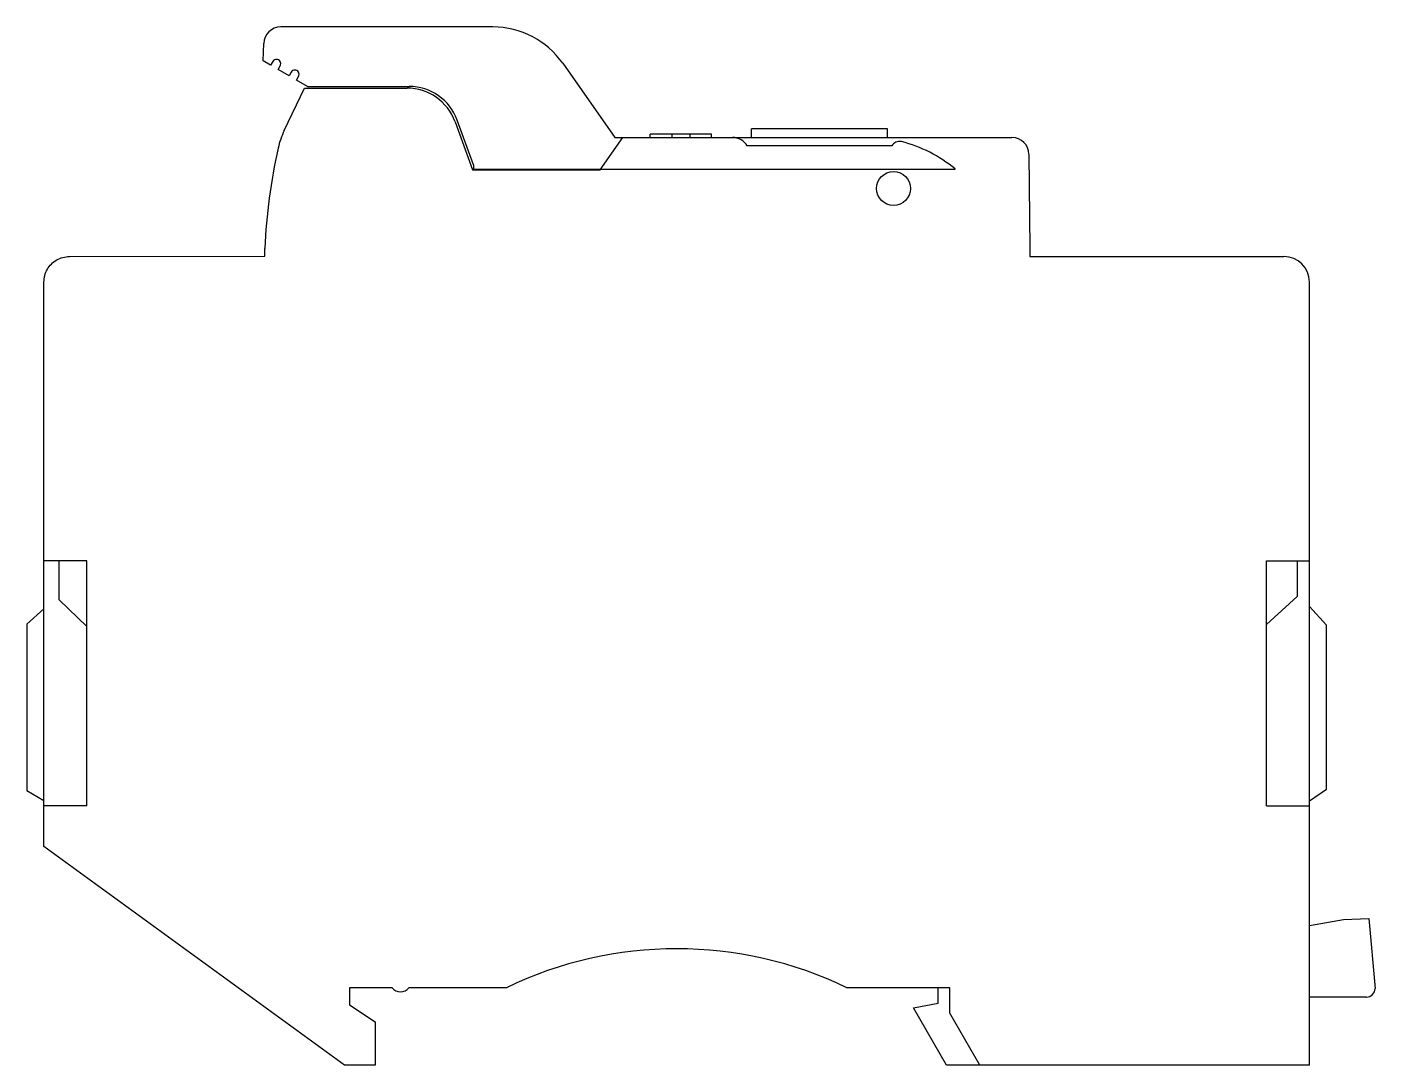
# Model space of a CAD drawing. Header units: millimetres. Extents: x 10.9 to 90.2, y 39.7 to 100.8.
import ezdxf

# ---------------------------------------------------------------- set-up
doc = ezdxf.new("R2010")
doc.units = ezdxf.units.MM
doc.header["$LTSCALE"] = 9.195361
doc.layers.get('0').update_dxf_attribs({"linetype": 'CONTINUOUS'})

msp = doc.modelspace()

# ---------------------------------------------------------------- linework, layer by layer
at = {"color": 7, "linetype": 'Continuous'}
for p, q in [((38.334, 100.799), (25.856, 100.799)), ((24.829, 98.799), (24.856, 99.825)), ((25.262, 98.549), (24.829, 98.799)), ((25.387, 98.765), (25.262, 98.549)), ((25.695, 98.299), (25.82, 98.515)), ((26.345, 97.924), (25.695, 98.299)), ((42.43, 98.666), (45.489, 94.299)), ((26.47, 98.14), (26.345, 97.924)), ((26.778, 97.674), (26.903, 97.89)), ((27.427, 97.299), (26.778, 97.674)), ((26.066, 94.718), (27.249, 97.199)), ((27.249, 97.199), (33.284, 97.199)), ((27.427, 97.299), (33.407, 97.299)), ((36.103, 95.225), (37.132, 92.399)), ((37.182, 92.699), (36.226, 95.325)), ((47.582, 94.299), (47.582, 94.499)), ((51.182, 94.499), (47.582, 94.499)), ((48.847, 94.499), (48.847, 94.299)), ((49.917, 94.299), (49.917, 94.499)), ((51.182, 94.299), (51.182, 94.499)), ((53.532, 94.299), (53.532, 94.799)), ((61.532, 94.799), (53.532, 94.799)), ((61.532, 94.299), (61.532, 94.799)), ((44.632, 92.399), (45.962, 94.299)), ((45.489, 94.299), (68.844, 94.299)), ((61.782, 93.799), (53.282, 93.799)), ((69.844, 93.307), (69.892, 87.796)), ((37.132, 92.399), (44.632, 92.399)), ((37.182, 92.699), (37.182, 92.429)), ((37.182, 92.429), (65.497, 92.429)), ((65.497, 92.429), (65.497, 92.448)), ((13.432, 87.298), (24.922, 87.31)), ((24.922, 87.31), (24.914, 87.777)), ((69.892, 87.796), (69.892, 87.299)), ((69.892, 87.299), (84.832, 87.299)), ((11.936, 52.597), (11.936, 85.799)), ((86.332, 39.749), (86.332, 85.799)), ((14.455, 69.399), (11.936, 69.399)), ((12.832, 67.1), (12.832, 69.399)), ((14.455, 54.999), (14.455, 69.399)), ((83.809, 69.399), (86.332, 69.399)), ((83.809, 54.999), (83.809, 69.399)), ((85.615, 69.399), (85.615, 67.308)), ((11.936, 66.576), (10.936, 65.676)), ((14.455, 65.532), (12.832, 67.1)), ((85.615, 67.308), (83.809, 65.665)), ((87.332, 65.624), (86.332, 66.724)), ((10.936, 65.676), (10.936, 55.902)), ((87.332, 55.979), (87.332, 65.624)), ((10.936, 55.902), (11.936, 55.302)), ((86.332, 55.279), (87.332, 55.979)), ((14.455, 54.999), (11.936, 54.999)), ((83.809, 54.999), (86.332, 54.999)), ((29.597, 39.749), (11.936, 52.597)), ((88.33, 48.314), (89.83, 48.36)), ((89.83, 48.36), (90.188, 44.249)), ((86.332, 47.959), (88.33, 48.314)), ((32.397, 44.299), (29.897, 44.299)), ((29.897, 44.299), (29.897, 43.299)), ((39.132, 44.299), (33.398, 44.299)), ((65.197, 44.299), (59.132, 44.299)), ((64.497, 43.387), (64.497, 44.299)), ((65.197, 42.799), (65.197, 44.299)), ((89.688, 43.749), (86.332, 43.749)), ((29.897, 43.299), (31.397, 42.287)), ((63.064, 43.108), (64.497, 43.387)), ((65.004, 39.749), (63.064, 43.108)), ((66.957, 39.749), (65.197, 42.799)), ((31.397, 42.287), (31.397, 39.749)), ((31.397, 39.749), (29.597, 39.749)), ((86.332, 39.749), (65.004, 39.749))]:
    msp.add_line(p, q, dxfattribs=at)
msp.add_circle((61.882, 91.299), 1, dxfattribs=at)
for centre, radius, start, end in [((25.856, 99.799), 1, 90, 178.5), ((38.334, 95.799), 5, 35, 90), ((25.604, 98.64), 0.25, 329.99011, 150.0124), ((26.686, 98.015), 0.25, 329.99578, 150.0124), ((33.284, 94.199), 3, 20, 90), ((33.407, 94.299), 3, 20, 90), ((30.579, 92.566), 5, 154.50964, 167.29581), ((58.382, 86.299), 33.5, 167.29581, 177.47142), ((52.416, 93.299), 1, 30, 90), ((62.225, 93.568), 0.5, 75.74893, 152.50927), ((60.379, 86.299), 8, 50.22989, 75.74893), ((68.844, 93.299), 1, 0.5, 90), ((49.132, 23.586), 23, 64.22854, 115.77146), ((32.897, 44.674), 0.625, 216.8699, 323.21822), ((89.688, 44.249), 0.5, 270, 360)]:
    msp.add_arc(centre, radius, start, end, dxfattribs=at)
msp.add_ellipse((84.832, 85.799), major_axis=(1.5, 0), ratio=0.999962, start_param=0, end_param=1.570796, dxfattribs=at)
msp.add_open_spline([(11.936, 85.799), (11.936, 85.928), (11.97, 86.189), (12.121, 86.555), (12.362, 86.87), (12.677, 87.112), (13.042, 87.263), (13.303, 87.298), (13.432, 87.298)], degree=3, knots=[0, 0, 0, 0, 0.165715, 0.332574, 0.500083, 0.667603, 0.834181, 1, 1, 1, 1], dxfattribs=at)

doc.saveas('drawing.dxf')
